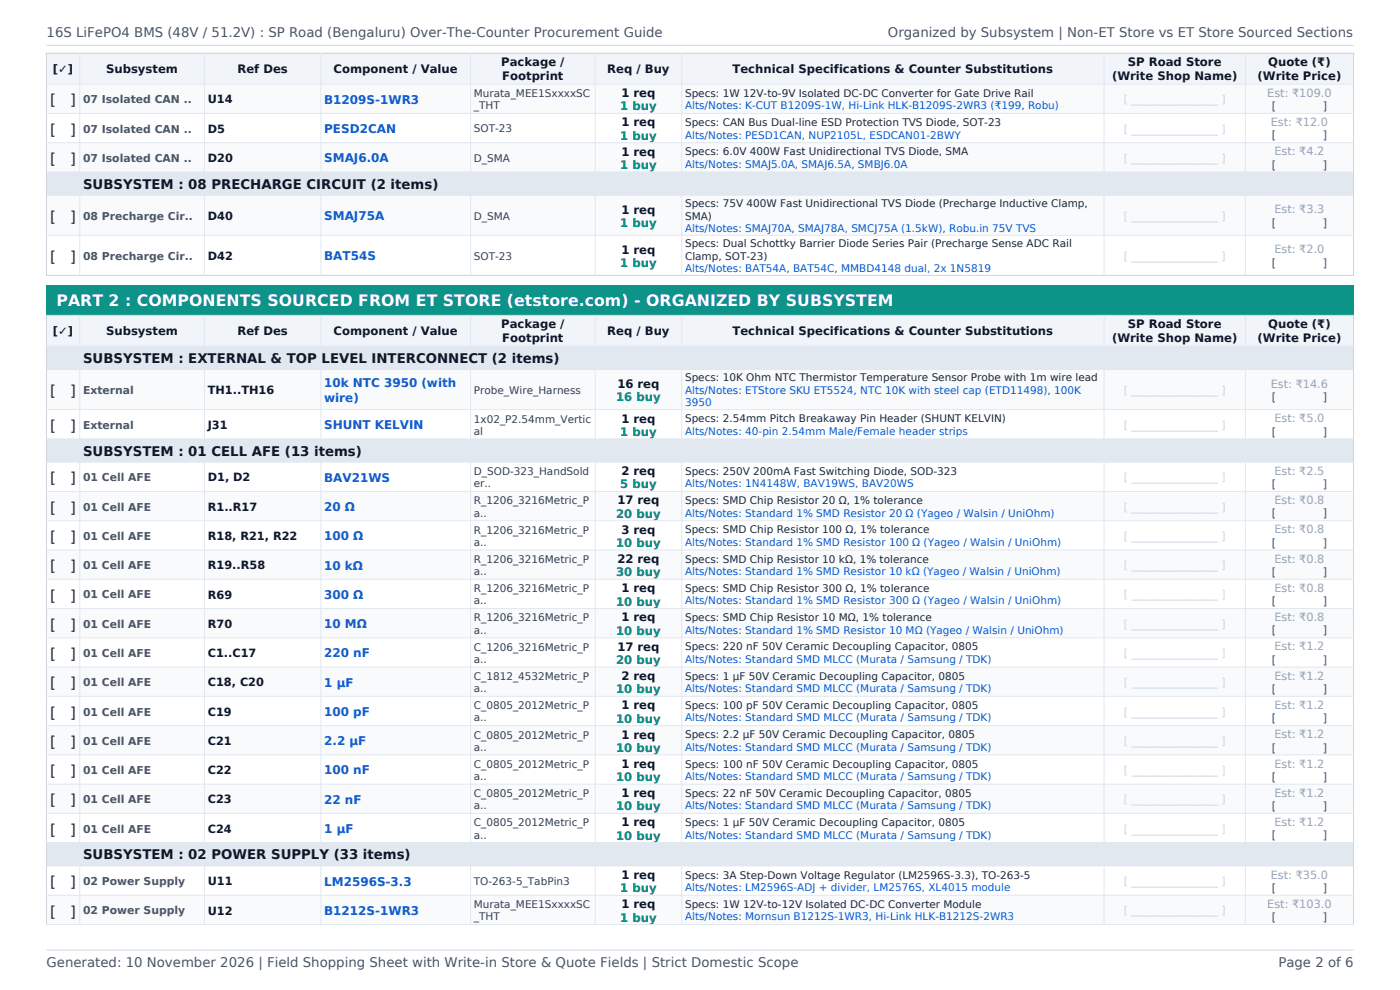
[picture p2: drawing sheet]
<svg xmlns="http://www.w3.org/2000/svg" width="297mm" height="210mm" viewBox="0 0 297 210" stroke-linecap="round" stroke-linejoin="round" font-family="sans-serif">
<defs><g id="words">
<text font-size="3.4" fill="#fff" x="12" y="64.9">PART 2 : COMPONENTS SOURCED FROM ET STORE (etstore.com) - ORGANIZED BY SUBSYSTEM</text>
<g font-size="3.2" fill="#1e293b">
<text x="10.6" y="22.4">[</text>
<text x="14.9" y="22.4">]</text>
<text x="10.6" y="28.6">[</text>
<text x="14.9" y="28.6">]</text>
<text x="10.6" y="34.8">[</text>
<text x="14.9" y="34.8">]</text>
<text x="10.6" y="47.1">[</text>
<text x="14.9" y="47.1">]</text>
<text x="10.6" y="55.6">[</text>
<text x="14.9" y="55.6">]</text>
<text x="10.6" y="84">[</text>
<text x="14.9" y="84">]</text>
<text x="10.6" y="91.4">[</text>
<text x="14.9" y="91.4">]</text>
<text x="10.6" y="102.6">[</text>
<text x="14.9" y="102.6">]</text>
<text x="10.6" y="108.8">[</text>
<text x="14.9" y="108.8">]</text>
<text x="10.6" y="115">[</text>
<text x="14.9" y="115">]</text>
<text x="10.6" y="121.2">[</text>
<text x="14.9" y="121.2">]</text>
<text x="10.6" y="127.4">[</text>
<text x="14.9" y="127.4">]</text>
<text x="10.6" y="133.6">[</text>
<text x="14.9" y="133.6">]</text>
<text x="10.6" y="139.8">[</text>
<text x="14.9" y="139.8">]</text>
<text x="10.6" y="146">[</text>
<text x="14.9" y="146">]</text>
<text x="10.6" y="152.2">[</text>
<text x="14.9" y="152.2">]</text>
<text x="10.6" y="158.4">[</text>
<text x="14.9" y="158.4">]</text>
<text x="10.6" y="164.6">[</text>
<text x="14.9" y="164.6">]</text>
<text x="10.6" y="170.9">[</text>
<text x="14.9" y="170.9">]</text>
<text x="10.6" y="177.1">[</text>
<text x="14.9" y="177.1">]</text>
<text x="10.6" y="188.2">[</text>
<text x="14.9" y="188.2">]</text>
<text x="10.6" y="194.4">[</text>
<text x="14.9" y="194.4">]</text>
</g>
<g font-size="2.8" fill="#475569">
<text x="9.9" y="7.9">16S LiFePO4 BMS (48V / 51.2V) : SP Road (Bengaluru) Over-The-Counter Procurement Guide</text>
<text x="188.4" y="7.9">Organized by Subsystem | Non-ET Store vs ET Store Sourced Sections</text>
<text x="9.9" y="205.1">Generated: 10 November 2026 | Field Shopping Sheet with Write-in Store &amp; Quote Fields | Strict Domestic Scope</text>
<text x="271.2" y="205.1">Page 2 of 6</text>
</g>
<g font-size="2.8" fill="#0f172a">
<text x="17.6" y="40">SUBSYSTEM : 08 PRECHARGE CIRCUIT (2 items)</text>
<text x="17.6" y="77">SUBSYSTEM : EXTERNAL &amp; TOP LEVEL INTERCONNECT (2 items)</text>
<text x="17.6" y="96.6">SUBSYSTEM : 01 CELL AFE (13 items)</text>
<text x="17.6" y="182.3">SUBSYSTEM : 02 POWER SUPPLY (33 items)</text>
</g>
<g font-size="2.5" fill="#0f172a">
<text x="11.2" y="15.5">[✓]</text>
<text x="22.5" y="15.5">Subsystem</text>
<text x="50.4" y="15.5">Ref Des</text>
<text x="70.7" y="15.5">Component / Value</text>
<text x="106.3" y="14">Package /</text>
<text x="106.5" y="17">Footprint</text>
<text x="128.8" y="15.5">Req / Buy</text>
<text x="155.4" y="15.5">Technical Specifications &amp; Counter Substitutions</text>
<text x="235.9" y="17">(Write Shop Name)</text>
<text x="239.3" y="14">SP Road Store</text>
<text x="266.8" y="17">(Write Price)</text>
<text x="269.1" y="14">Quote (₹)</text>
<text x="131.8" y="20.6">1 req</text>
<text x="131.8" y="26.8">1 req</text>
<text x="131.8" y="33">1 req</text>
<text x="131.8" y="45.3">1 req</text>
<text x="131.8" y="53.8">1 req</text>
<text x="11.2" y="71.1">[✓]</text>
<text x="22.5" y="71.1">Subsystem</text>
<text x="50.4" y="71.1">Ref Des</text>
<text x="70.7" y="71.1">Component / Value</text>
<text x="106.3" y="69.6">Package /</text>
<text x="128.8" y="71.1">Req / Buy</text>
<text x="155.4" y="71.1">Technical Specifications &amp; Counter Substitutions</text>
<text x="239.3" y="69.6">SP Road Store</text>
<text x="269.1" y="69.6">Quote (₹)</text>
<text x="106.5" y="72.6">Footprint</text>
<text x="235.9" y="72.6">(Write Shop Name)</text>
<text x="266.8" y="72.6">(Write Price)</text>
<text x="131" y="82.3">16 req</text>
<text x="131.8" y="89.6">1 req</text>
<text x="131.8" y="100.8">2 req</text>
<text x="131" y="107">17 req</text>
<text x="131.8" y="113.2">3 req</text>
<text x="131" y="119.4">22 req</text>
<text x="131.8" y="125.6">1 req</text>
<text x="131.8" y="131.8">1 req</text>
<text x="131" y="138">17 req</text>
<text x="131.8" y="144.3">2 req</text>
<text x="131.8" y="150.5">1 req</text>
<text x="131.8" y="156.7">1 req</text>
<text x="131.8" y="162.9">1 req</text>
<text x="131.8" y="169.1">1 req</text>
<text x="131.8" y="175.3">1 req</text>
<text x="131.8" y="186.4">1 req</text>
<text x="131.8" y="192.7">1 req</text>
</g>
<g font-size="2.5" fill="#0958d9">
<text x="68.8" y="22">B1209S-1WR3</text>
<text x="68.8" y="28.2">PESD2CAN</text>
<text x="68.8" y="34.4">SMAJ6.0A</text>
<text x="68.8" y="46.7">SMAJ75A</text>
<text x="68.8" y="55.2">BAT54S</text>
<text x="68.8" y="82.2">10k NTC 3950 (with</text>
<text x="68.8" y="85.2">wire)</text>
<text x="68.8" y="91">SHUNT KELVIN</text>
<text x="68.8" y="102.2">BAV21WS</text>
<text x="68.8" y="108.4">20 Ω</text>
<text x="68.8" y="114.6">100 Ω</text>
<text x="68.8" y="120.8">10 kΩ</text>
<text x="68.8" y="127">300 Ω</text>
<text x="68.8" y="133.2">10 MΩ</text>
<text x="68.8" y="139.4">220 nF</text>
<text x="68.8" y="145.6">1 µF</text>
<text x="68.8" y="151.9">100 pF</text>
<text x="68.8" y="158.1">2.2 µF</text>
<text x="68.8" y="164.3">100 nF</text>
<text x="68.8" y="170.5">22 nF</text>
<text x="68.8" y="176.7">1 µF</text>
<text x="68.8" y="187.8">LM2596S-3.3</text>
<text x="68.8" y="194">B1212S-1WR3</text>
</g>
<g font-size="2.5" fill="#047857">
<text x="131.6" y="23.4">1 buy</text>
<text x="131.6" y="29.6">1 buy</text>
<text x="131.6" y="35.8">1 buy</text>
<text x="131.6" y="48.1">1 buy</text>
<text x="131.6" y="56.6">1 buy</text>
<text x="130.7" y="85.1">16 buy</text>
<text x="131.6" y="92.5">1 buy</text>
<text x="131.6" y="103.6">5 buy</text>
<text x="130.7" y="109.8">20 buy</text>
<text x="130.7" y="116">10 buy</text>
<text x="130.7" y="122.2">30 buy</text>
<text x="130.7" y="128.4">10 buy</text>
<text x="130.7" y="134.7">10 buy</text>
<text x="130.7" y="140.9">20 buy</text>
<text x="130.7" y="147.1">10 buy</text>
<text x="130.7" y="153.3">10 buy</text>
<text x="130.7" y="159.5">10 buy</text>
<text x="130.7" y="165.7">10 buy</text>
<text x="130.7" y="171.9">10 buy</text>
<text x="130.7" y="178.1">10 buy</text>
<text x="131.6" y="189.3">1 buy</text>
<text x="131.6" y="195.5">1 buy</text>
</g>
<g font-size="2.4" fill="#0f172a">
<text x="44.1" y="21.9">U14</text>
<text x="44.1" y="28.2">D5</text>
<text x="44.1" y="34.4">D20</text>
<text x="44.1" y="46.7">D40</text>
<text x="44.1" y="55.2">D42</text>
<text x="44.1" y="83.6">TH1..TH16</text>
<text x="44.1" y="91">J31</text>
<text x="44.1" y="102.1">D1, D2</text>
<text x="44.1" y="108.3">R1..R17</text>
<text x="44.1" y="114.5">R18, R21, R22</text>
<text x="44.1" y="120.8">R19..R58</text>
<text x="44.1" y="127">R69</text>
<text x="44.1" y="133.2">R70</text>
<text x="44.1" y="139.4">C1..C17</text>
<text x="44.1" y="145.6">C18, C20</text>
<text x="44.1" y="151.8">C19</text>
<text x="44.1" y="158">C21</text>
<text x="44.1" y="164.2">C22</text>
<text x="44.1" y="170.4">C23</text>
<text x="44.1" y="176.6">C24</text>
<text x="44.1" y="187.8">U11</text>
<text x="44.1" y="194">U12</text>
</g>
<g font-size="2.4" fill="#94a3b8">
<text x="268.8" y="20.5">Est: ₹109.0</text>
<text x="269.6" y="26.7">Est: ₹12.0</text>
<text x="270.4" y="32.9">Est: ₹4.2</text>
<text x="270.4" y="45.2">Est: ₹3.3</text>
<text x="270.4" y="53.7">Est: ₹2.0</text>
<text x="269.6" y="82.2">Est: ₹14.6</text>
<text x="270.4" y="89.6">Est: ₹5.0</text>
<text x="270.4" y="100.7">Est: ₹2.5</text>
<text x="270.4" y="106.9">Est: ₹0.8</text>
<text x="270.4" y="113.1">Est: ₹0.8</text>
<text x="270.4" y="119.3">Est: ₹0.8</text>
<text x="270.4" y="125.6">Est: ₹0.8</text>
<text x="270.4" y="131.8">Est: ₹0.8</text>
<text x="270.4" y="138">Est: ₹1.2</text>
<text x="270.4" y="144.2">Est: ₹1.2</text>
<text x="270.4" y="150.4">Est: ₹1.2</text>
<text x="270.4" y="156.6">Est: ₹1.2</text>
<text x="270.4" y="162.8">Est: ₹1.2</text>
<text x="270.4" y="169">Est: ₹1.2</text>
<text x="270.4" y="175.2">Est: ₹1.2</text>
<text x="269.6" y="186.4">Est: ₹35.0</text>
<text x="268.8" y="192.6">Est: ₹103.0</text>
</g>
<g font-size="2.4" fill="#475569">
<text x="269.8" y="23.4">[</text>
<text x="280.6" y="23.4">]</text>
<text x="269.8" y="29.6">[</text>
<text x="280.6" y="29.6">]</text>
<text x="269.8" y="35.8">[</text>
<text x="280.6" y="35.8">]</text>
<text x="269.8" y="48.1">[</text>
<text x="280.6" y="48.1">]</text>
<text x="269.8" y="56.6">[</text>
<text x="280.6" y="56.6">]</text>
<text x="269.8" y="85">[</text>
<text x="280.6" y="85">]</text>
<text x="269.8" y="92.4">[</text>
<text x="280.6" y="92.4">]</text>
<text x="269.8" y="103.5">[</text>
<text x="280.6" y="103.5">]</text>
<text x="269.8" y="109.7">[</text>
<text x="280.6" y="109.7">]</text>
<text x="269.8" y="116">[</text>
<text x="280.6" y="116">]</text>
<text x="269.8" y="122.2">[</text>
<text x="280.6" y="122.2">]</text>
<text x="269.8" y="128.4">[</text>
<text x="280.6" y="128.4">]</text>
<text x="269.8" y="134.6">[</text>
<text x="280.6" y="134.6">]</text>
<text x="269.8" y="140.8">[</text>
<text x="280.6" y="140.8">]</text>
<text x="269.8" y="147">[</text>
<text x="280.6" y="147">]</text>
<text x="269.8" y="153.2">[</text>
<text x="280.6" y="153.2">]</text>
<text x="269.8" y="159.4">[</text>
<text x="280.6" y="159.4">]</text>
<text x="269.8" y="165.6">[</text>
<text x="280.6" y="165.6">]</text>
<text x="269.8" y="171.8">[</text>
<text x="280.6" y="171.8">]</text>
<text x="269.8" y="178">[</text>
<text x="280.6" y="178">]</text>
<text x="269.8" y="189.2">[</text>
<text x="280.6" y="189.2">]</text>
<text x="269.8" y="195.4">[</text>
<text x="280.6" y="195.4">]</text>
</g>
<g font-size="2.3" fill="#475569">
<text x="17.6" y="21.9">07 Isolated CAN ..</text>
<text x="17.6" y="28.1">07 Isolated CAN ..</text>
<text x="17.6" y="34.3">07 Isolated CAN ..</text>
<text x="17.6" y="46.6">08 Precharge Cir..</text>
<text x="17.6" y="55.1">08 Precharge Cir..</text>
<text x="17.6" y="83.6">External</text>
<text x="17.6" y="91">External</text>
<text x="17.6" y="102.1">01 Cell AFE</text>
<text x="17.6" y="108.3">01 Cell AFE</text>
<text x="17.6" y="114.5">01 Cell AFE</text>
<text x="17.6" y="120.7">01 Cell AFE</text>
<text x="17.6" y="126.9">01 Cell AFE</text>
<text x="17.6" y="133.2">01 Cell AFE</text>
<text x="17.6" y="139.4">01 Cell AFE</text>
<text x="17.6" y="145.6">01 Cell AFE</text>
<text x="17.6" y="151.8">01 Cell AFE</text>
<text x="17.6" y="158">01 Cell AFE</text>
<text x="17.6" y="164.2">01 Cell AFE</text>
<text x="17.6" y="170.4">01 Cell AFE</text>
<text x="17.6" y="176.6">01 Cell AFE</text>
<text x="17.6" y="187.8">02 Power Supply</text>
<text x="17.6" y="194">02 Power Supply</text>
</g>
<g font-size="2.3" fill="#cbd5e1">
<text x="238.4" y="28.1">[ ________________ ]</text>
<text x="238.4" y="55.1">[ ________________ ]</text>
<text x="238.4" y="91">[ ________________ ]</text>
<text x="238.4" y="102.1">[ ________________ ]</text>
<text x="238.4" y="114.5">[ ________________ ]</text>
<text x="238.4" y="126.9">[ ________________ ]</text>
<text x="238.4" y="139.4">[ ________________ ]</text>
<text x="238.4" y="151.8">[ ________________ ]</text>
<text x="238.4" y="164.2">[ ________________ ]</text>
<text x="238.4" y="176.6">[ ________________ ]</text>
<text x="238.4" y="187.8">[ ________________ ]</text>
</g>
<g font-size="2.2" fill="#334155">
<text x="100.5" y="20.6">Murata_MEE1SxxxxSC</text>
<text x="100.5" y="23.2">_THT</text>
<text x="100.5" y="28.1">SOT-23</text>
<text x="100.5" y="34.3">D_SMA</text>
<text x="100.5" y="46.6">D_SMA</text>
<text x="100.5" y="55.1">SOT-23</text>
<text x="100.5" y="83.6">Probe_Wire_Harness</text>
<text x="100.5" y="89.6">1x02_P2.54mm_Vertic</text>
<text x="100.5" y="92.2">al</text>
<text x="100.5" y="100.8">D_SOD-323_HandSold</text>
<text x="100.5" y="103.4">er..</text>
<text x="100.5" y="107">R_1206_3216Metric_P</text>
<text x="100.5" y="109.6">a..</text>
<text x="100.5" y="113.2">R_1206_3216Metric_P</text>
<text x="100.5" y="115.8">a..</text>
<text x="100.5" y="119.4">R_1206_3216Metric_P</text>
<text x="100.5" y="122">a..</text>
<text x="100.5" y="125.6">R_1206_3216Metric_P</text>
<text x="100.5" y="128.2">a..</text>
<text x="100.5" y="131.8">R_1206_3216Metric_P</text>
<text x="100.5" y="134.4">a..</text>
<text x="100.5" y="138">C_1206_3216Metric_P</text>
<text x="100.5" y="140.6">a..</text>
<text x="100.5" y="144.3">C_1812_4532Metric_P</text>
<text x="100.5" y="146.8">a..</text>
<text x="100.5" y="150.5">C_0805_2012Metric_P</text>
<text x="100.5" y="153">a..</text>
<text x="100.5" y="156.7">C_0805_2012Metric_P</text>
<text x="100.5" y="159.2">a..</text>
<text x="100.5" y="162.9">C_0805_2012Metric_P</text>
<text x="100.5" y="165.5">a..</text>
<text x="100.5" y="169.1">C_0805_2012Metric_P</text>
<text x="100.5" y="171.7">a..</text>
<text x="100.5" y="175.3">C_0805_2012Metric_P</text>
<text x="100.5" y="177.9">a..</text>
<text x="100.5" y="187.7">TO-263-5_TabPin3</text>
<text x="100.5" y="192.7">Murata_MEE1SxxxxSC</text>
<text x="100.5" y="195.2">_THT</text>
</g>
<g font-size="2.2" fill="#1e293b">
<text x="145.3" y="20.5">Specs: 1W 12V-to-9V Isolated DC-DC Converter for Gate Drive Rail</text>
<text x="145.3" y="26.7">Specs: CAN Bus Dual-line ESD Protection TVS Diode, SOT-23</text>
<text x="145.3" y="32.9">Specs: 6.0V 400W Fast Unidirectional TVS Diode, SMA</text>
<text x="145.3" y="43.9">Specs: 75V 400W Fast Unidirectional TVS Diode (Precharge Inductive Clamp,</text>
<text x="145.3" y="46.6">SMA)</text>
<text x="145.3" y="52.4">Specs: Dual Schottky Barrier Diode Series Pair (Precharge Sense ADC Rail</text>
<text x="145.3" y="55.1">Clamp, SOT-23)</text>
<text x="145.3" y="80.9">Specs: 10K Ohm NTC Thermistor Temperature Sensor Probe with 1m wire lead</text>
<text x="145.3" y="89.6">Specs: 2.54mm Pitch Breakaway Pin Header (SHUNT KELVIN)</text>
<text x="145.3" y="100.7">Specs: 250V 200mA Fast Switching Diode, SOD-323</text>
<text x="145.3" y="106.9">Specs: SMD Chip Resistor 20 Ω, 1% tolerance</text>
<text x="145.3" y="113.1">Specs: SMD Chip Resistor 100 Ω, 1% tolerance</text>
<text x="145.3" y="119.3">Specs: SMD Chip Resistor 10 kΩ, 1% tolerance</text>
<text x="145.3" y="125.6">Specs: SMD Chip Resistor 300 Ω, 1% tolerance</text>
<text x="145.3" y="131.8">Specs: SMD Chip Resistor 10 MΩ, 1% tolerance</text>
<text x="145.3" y="138">Specs: 220 nF 50V Ceramic Decoupling Capacitor, 0805</text>
<text x="145.3" y="144.2">Specs: 1 µF 50V Ceramic Decoupling Capacitor, 0805</text>
<text x="145.3" y="150.4">Specs: 100 pF 50V Ceramic Decoupling Capacitor, 0805</text>
<text x="145.3" y="156.6">Specs: 2.2 µF 50V Ceramic Decoupling Capacitor, 0805</text>
<text x="145.3" y="162.8">Specs: 100 nF 50V Ceramic Decoupling Capacitor, 0805</text>
<text x="145.3" y="169">Specs: 22 nF 50V Ceramic Decoupling Capacitor, 0805</text>
<text x="145.3" y="175.2">Specs: 1 µF 50V Ceramic Decoupling Capacitor, 0805</text>
<text x="145.3" y="186.4">Specs: 3A Step-Down Voltage Regulator (LM2596S-3.3), TO-263-5</text>
<text x="145.3" y="192.6">Specs: 1W 12V-to-12V Isolated DC-DC Converter Module</text>
</g>
<g font-size="2.2" fill="#0958d9">
<text x="145.3" y="23.2">Alts/Notes: K-CUT B1209S-1W, Hi-Link HLK-B1209S-2WR3 (₹199, Robu)</text>
<text x="145.3" y="29.4">Alts/Notes: PESD1CAN, NUP2105L, ESDCAN01-2BWY</text>
<text x="145.3" y="35.6">Alts/Notes: SMAJ5.0A, SMAJ6.5A, SMBJ6.0A</text>
<text x="145.3" y="49.2">Alts/Notes: SMAJ70A, SMAJ78A, SMCJ75A (1.5kW), Robu.in 75V TVS</text>
<text x="145.3" y="57.7">Alts/Notes: BAT54A, BAT54C, MMBD4148 dual, 2x 1N5819</text>
<text x="145.3" y="83.5">Alts/Notes: ETStore SKU ET5524, NTC 10K with steel cap (ETD11498), 100K</text>
<text x="145.3" y="86.2">3950</text>
<text x="145.3" y="92.2">Alts/Notes: 40-pin 2.54mm Male/Female header strips</text>
<text x="145.3" y="103.4">Alts/Notes: 1N4148W, BAV19WS, BAV20WS</text>
<text x="145.3" y="109.6">Alts/Notes: Standard 1% SMD Resistor 20 Ω (Yageo / Walsin / UniOhm)</text>
<text x="145.3" y="115.8">Alts/Notes: Standard 1% SMD Resistor 100 Ω (Yageo / Walsin / UniOhm)</text>
<text x="145.3" y="122">Alts/Notes: Standard 1% SMD Resistor 10 kΩ (Yageo / Walsin / UniOhm)</text>
<text x="145.3" y="128.2">Alts/Notes: Standard 1% SMD Resistor 300 Ω (Yageo / Walsin / UniOhm)</text>
<text x="145.3" y="134.4">Alts/Notes: Standard 1% SMD Resistor 10 MΩ (Yageo / Walsin / UniOhm)</text>
<text x="145.3" y="140.6">Alts/Notes: Standard SMD MLCC (Murata / Samsung / TDK)</text>
<text x="145.3" y="146.8">Alts/Notes: Standard SMD MLCC (Murata / Samsung / TDK)</text>
<text x="145.3" y="153">Alts/Notes: Standard SMD MLCC (Murata / Samsung / TDK)</text>
<text x="145.3" y="159.2">Alts/Notes: Standard SMD MLCC (Murata / Samsung / TDK)</text>
<text x="145.3" y="165.5">Alts/Notes: Standard SMD MLCC (Murata / Samsung / TDK)</text>
<text x="145.3" y="171.7">Alts/Notes: Standard SMD MLCC (Murata / Samsung / TDK)</text>
<text x="145.3" y="177.9">Alts/Notes: Standard SMD MLCC (Murata / Samsung / TDK)</text>
<text x="145.3" y="189">Alts/Notes: LM2596S-ADJ + divider, LM2576S, XL4015 module</text>
<text x="145.3" y="195.2">Alts/Notes: Mornsun B1212S-1WR3, Hi-Link HLK-B1212S-2WR3</text>
</g>
</g></defs>
<path d="M9.9 11.3h277.2v6.6h-277.2z" fill-rule="evenodd" fill="#f1f5f9"/>
<path d="M9.9 17.9h277.2v6.2h-277.2z" fill-rule="evenodd" fill="#f8fafc"/>
<path d="M9.9 24.1h277.2v6.2h-277.2z" fill-rule="evenodd" fill="#fff"/>
<path d="M9.9 30.3h277.2v6.2h-277.2z" fill-rule="evenodd" fill="#f8fafc"/>
<path d="M9.9 36.5h277.2v4.9h-277.2z" fill-rule="evenodd" fill="#e2e8f0"/>
<path d="M9.9 41.4h277.2v8.5h-277.2z" fill-rule="evenodd" fill="#f8fafc"/>
<path d="M9.9 49.9h277.2v8.5h-277.2z" fill-rule="evenodd" fill="#fff"/>
<path d="M9.9 11.3h277.2v47.1h-277.2z" fill="none" stroke="#cbd5e1" stroke-width=".21"/>
<g fill="none" stroke="#e2e8f0" stroke-width=".21">
<path d="M9.9 17.9h277.2M16.9 11.3v47.1M43.4 11.3v25.2M68.1 11.3v25.2M99.8 11.3v25.2M126.3 11.3v25.2M144.6 11.3v25.2M234.2 11.3v25.2M264.2 11.3v25.2M9.9 24.1h277.2M9.9 30.3h277.2M9.9 36.5h277.2"/>
<path d="M9.9 41.4h277.2M9.9 49.9h277.2M43.4 41.4v17M68.1 41.4v17M99.8 41.4v17M126.3 41.4v17M144.6 41.4v17M234.2 41.4v17M264.2 41.4v17"/>
</g>
<path d="M9.9 60.5h277.2v6.4h-277.2z" fill-rule="evenodd" fill="#0d9488"/>
<path d="M9.9 66.9h277.2v6.5h-277.2z" fill-rule="evenodd" fill="#f1f5f9"/>
<path d="M9.9 73.4h277.2v5h-277.2z" fill-rule="evenodd" fill="#e2e8f0"/>
<path d="M9.9 78.4h277.2v8.5h-277.2z" fill-rule="evenodd" fill="#f8fafc"/>
<path d="M9.9 86.9h277.2v6.2h-277.2z" fill-rule="evenodd" fill="#fff"/>
<path d="M9.9 93.1h277.2v4.9h-277.2z" fill-rule="evenodd" fill="#e2e8f0"/>
<path d="M9.9 98h277.2v6.2h-277.2z" fill-rule="evenodd" fill="#fff"/>
<path d="M9.9 104.2h277.2v6.3h-277.2z" fill-rule="evenodd" fill="#f8fafc"/>
<path d="M9.9 110.5h277.2v6.2h-277.2z" fill-rule="evenodd" fill="#fff"/>
<path d="M9.9 116.7h277.2v6.2h-277.2z" fill-rule="evenodd" fill="#f8fafc"/>
<path d="M9.9 122.9h277.2v6.2h-277.2z" fill-rule="evenodd" fill="#fff"/>
<path d="M9.9 129.1h277.2v6.2h-277.2z" fill-rule="evenodd" fill="#f8fafc"/>
<path d="M9.9 135.3h277.2v6.2h-277.2z" fill-rule="evenodd" fill="#fff"/>
<path d="M9.9 141.5h277.2v6.2h-277.2z" fill-rule="evenodd" fill="#f8fafc"/>
<path d="M9.9 147.7h277.2v6.2h-277.2z" fill-rule="evenodd" fill="#fff"/>
<path d="M9.9 153.9h277.2v6.2h-277.2z" fill-rule="evenodd" fill="#f8fafc"/>
<path d="M9.9 160.1h277.2v6.2h-277.2z" fill-rule="evenodd" fill="#fff"/>
<path d="M9.9 166.3h277.2v6.2h-277.2z" fill-rule="evenodd" fill="#f8fafc"/>
<path d="M9.9 172.5h277.2v6.3h-277.2z" fill-rule="evenodd" fill="#fff"/>
<path d="M9.9 178.8h277.2v4.9h-277.2z" fill-rule="evenodd" fill="#e2e8f0"/>
<path d="M9.9 183.7h277.2v6.2h-277.2z" fill-rule="evenodd" fill="#fff"/>
<path d="M9.9 189.9h277.2v6.2h-277.2z" fill-rule="evenodd" fill="#f8fafc"/>
<path d="M9.9 9.6h277.3M9.9 196.1v-129.2h277.2v129.2M9.9 201.5h277.3" fill="none" stroke="#cbd5e1" stroke-width=".21"/>
<g fill="none" stroke="#e2e8f0" stroke-width=".21">
<path d="M9.9 73.4h277.2M9.9 78.4h277.2M16.9 66.9v129.2M43.4 66.9v6.5M43.4 78.4v14.7M68.1 66.9v6.5M68.1 78.4v14.7M99.8 66.9v6.5M99.8 78.4v14.7M126.3 66.9v6.5M126.3 78.4v14.7M144.6 66.9v6.5"/>
<path d="M144.6 78.4v14.7M234.2 66.9v6.5M234.2 78.4v14.7M264.2 66.9v6.5M264.2 78.4v14.7M9.9 86.9h277.2M9.9 93.1h277.2M9.9 98h277.2M43.4 98v80.8M68.1 98v80.8M99.8 98v80.8M126.3 98v80.8"/>
<path d="M144.6 98v80.8M234.2 98v80.8M264.2 98v80.8M9.9 104.2h277.2M9.9 110.5h277.2M9.9 116.7h277.2M9.9 122.9h277.2M9.9 129.1h277.2M9.9 135.3h277.2M9.9 141.5h277.2M9.9 147.7h277.2M9.9 153.9h277.2"/>
<path d="M9.9 160.1h277.2M9.9 166.3h277.2M9.9 172.5h277.2M9.9 178.8h277.2M9.9 196.1h277.2M9.9 183.7h277.2M9.9 189.9h277.2M43.4 183.7v12.4M68.1 183.7v12.4M99.8 183.7v12.4M126.3 183.7v12.4M144.6 183.7v12.4"/>
<path d="M234.2 183.7v12.4M264.2 183.7v12.4"/>
</g>
<use href="#words"/>
</svg>
